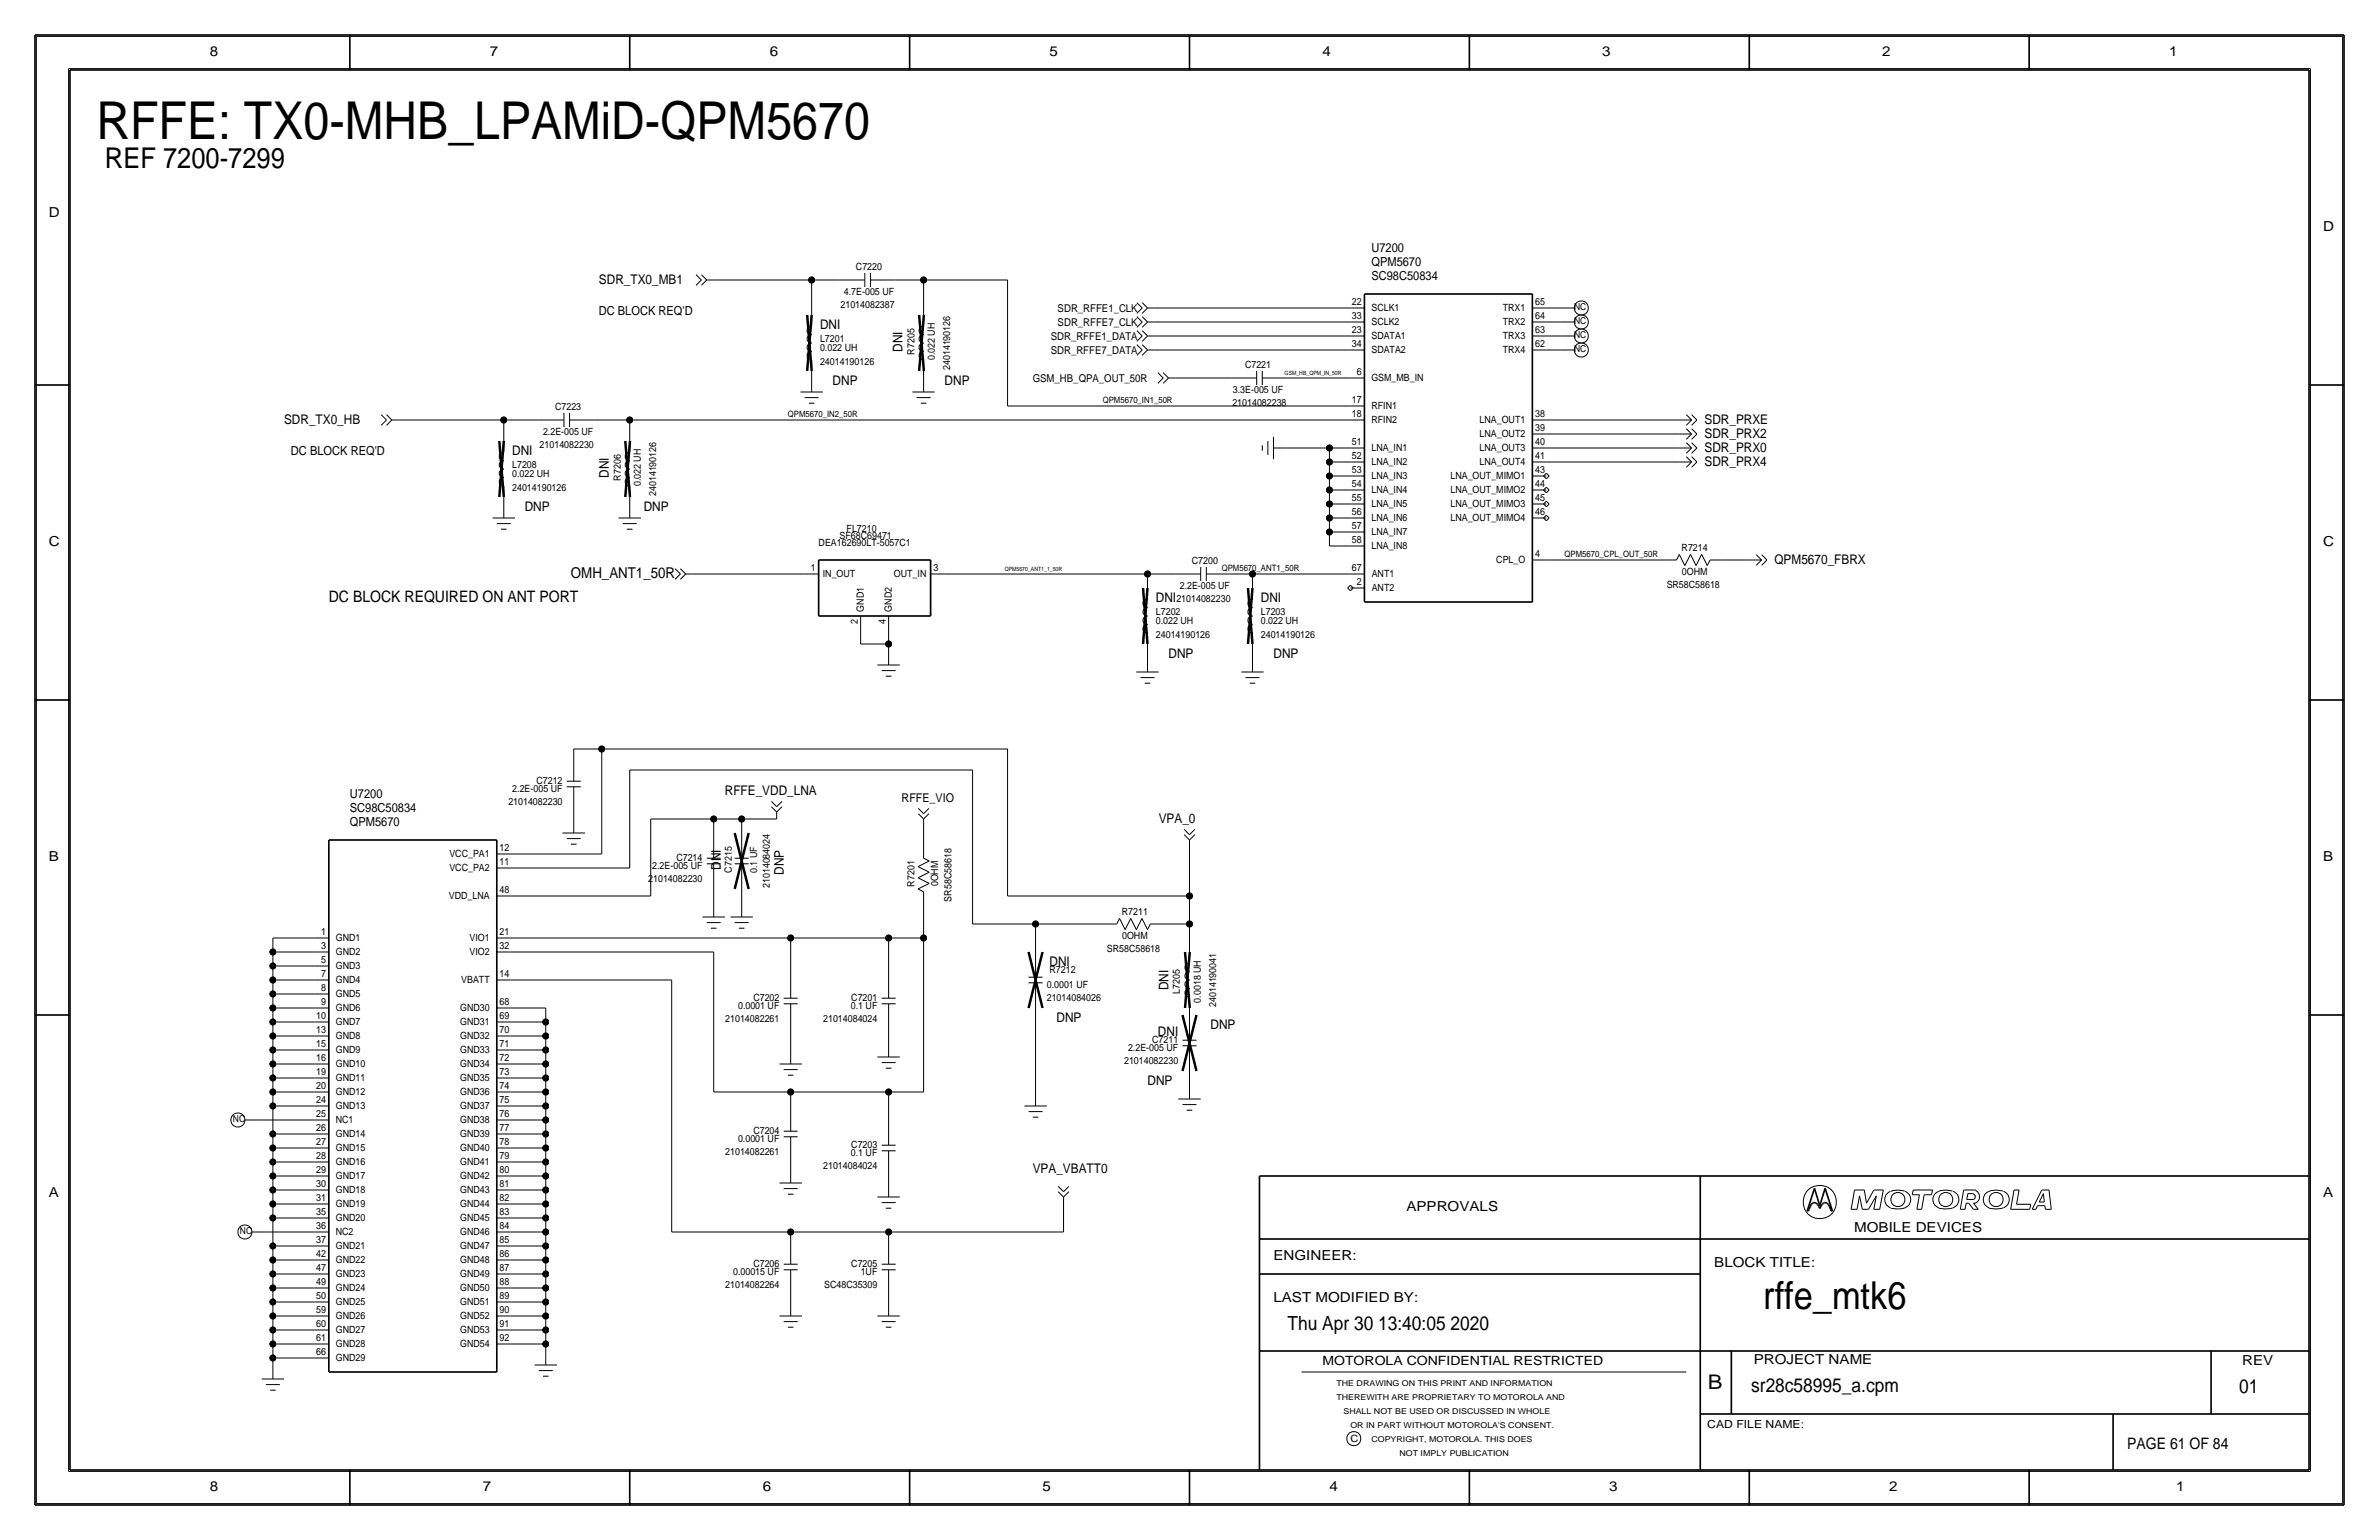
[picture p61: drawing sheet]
<svg xmlns="http://www.w3.org/2000/svg" width="432mm" height="279mm" viewBox="0 0 432 279" stroke-linecap="round" stroke-linejoin="round" font-family="sans-serif">
<defs><g id="words">
<text font-size="9.5" x="17.5" y="25.2">RFFE: TX0-MHB_LPAMiD-QPM5670</text>
<text font-size="7" x="320" y="237.5">rffe_mtk6</text>
<text font-size="5.2" x="19" y="30.5">REF 7200-7299</text>
<text font-size="3.7" x="310" y="252.1">B</text>
<g font-size="3.5">
<text x="233.7" y="241.3">Thu Apr 30 13:40:05 2020</text>
<text x="317.9" y="252.6">sr28c58995_a.cpm</text>
<text x="406.4" y="252.7">01</text>
</g>
<g font-size="2.9">
<text x="59.7" y="109.2">DC BLOCK REQUIRED ON ANT PORT</text>
<text x="386.1" y="262.9">PAGE 61 OF 84</text>
</g>
<text font-size="2.7" x="103.6" y="104.9">OMH_ANT1_50R</text>
<g font-size="2.5">
<text x="38.1" y="10.2">8</text>
<text x="88.9" y="10.2">7</text>
<text x="139.7" y="10.2">6</text>
<text x="190.5" y="10.2">5</text>
<text x="240" y="10.2">4</text>
<text x="290.8" y="10.2">3</text>
<text x="341.6" y="10.2">2</text>
<text x="393.7" y="10.2">1</text>
<text x="8.9" y="39.4">D</text>
<text x="421.6" y="41.9">D</text>
<text x="8.9" y="99.1">C</text>
<text x="421.6" y="99.1">C</text>
<text x="8.9" y="156.2">B</text>
<text x="421.6" y="156.2">B</text>
<text x="8.9" y="217.2">A</text>
<text x="255.3" y="219.7">APPROVALS</text>
<text x="421.6" y="217.2">A</text>
<text x="336.5" y="223.5">MOBILE DEVICES</text>
<text x="231.1" y="228.6">ENGINEER:</text>
<text x="311.1" y="229.9">BLOCK TITLE:</text>
<text x="231.1" y="236.2">LAST MODIFIED BY:</text>
<text x="318.3" y="247.5">PROJECT NAME</text>
<text x="407" y="247.6">REV</text>
<text x="38.1" y="270.5">8</text>
<text x="87.6" y="270.5">7</text>
<text x="138.4" y="270.5">6</text>
<text x="189.2" y="270.5">5</text>
<text x="241.3" y="270.5">4</text>
<text x="292.1" y="270.5">3</text>
<text x="342.9" y="270.5">2</text>
<text x="395" y="270.5">1</text>
</g>
<g font-size="2.4">
<text x="108.7" y="51.6">SDR_TX0_MB1</text>
<text x="148.8" y="59.7">DNI</text>
<text x="163.8" y="63.8" transform="rotate(-90 163.8 63.8)">DNI</text>
<text x="151.1" y="69.8">DNP</text>
<text x="171.4" y="69.8">DNP</text>
<text x="51.6" y="77">SDR_TX0_HB</text>
<text x="309.4" y="77">SDR_PRXE</text>
<text x="93" y="82.6">DNI</text>
<text x="309.4" y="79.5">SDR_PRX2</text>
<text x="309.4" y="82">SDR_PRX0</text>
<text x="110.5" y="86.7" transform="rotate(-90 110.5 86.7)">DNI</text>
<text x="309.4" y="84.6">SDR_PRX4</text>
<text x="95.2" y="92.7">DNP</text>
<text x="116.8" y="92.7">DNP</text>
<text x="322.1" y="102.4">QPM5670_FBRX</text>
<text x="209.8" y="109.2">DNI</text>
<text x="228.9" y="109.2">DNI</text>
<text x="212.1" y="119.4">DNP</text>
<text x="231.1" y="119.4">DNP</text>
<text x="131.6" y="144.3">RFFE_VDD_LNA</text>
<text x="210.3" y="149.4">VPA_0</text>
<text x="130.8" y="157.8" transform="rotate(-90 130.8 157.8)">DNI</text>
<text x="142.2" y="158.8" transform="rotate(-90 142.2 158.8)">DNP</text>
<text x="190.5" y="175.3">DNI</text>
<text x="212.1" y="179.6" transform="rotate(-90 212.1 179.6)">DNI</text>
<text x="191.8" y="185.4">DNP</text>
<text x="210.2" y="188">DNI</text>
<text x="219.7" y="186.7">DNP</text>
<text x="208.3" y="196.8">DNP</text>
<text x="187.5" y="212.9">VPA_VBATT0</text>
</g>
<g font-size="2.3">
<text x="248.9" y="45.7">U7200</text>
<text x="248.9" y="48.3">QPM5670</text>
<text x="248.9" y="50.8">SC98C50834</text>
<text x="108.7" y="57.2">DC BLOCK REQ'D</text>
<text x="52.8" y="82.5">DC BLOCK REQ'D</text>
<text x="63.5" y="144.8">U7200</text>
<text x="63.5" y="147.3">SC98C50834</text>
<text x="63.5" y="149.9">QPM5670</text>
<text x="240" y="247.6">MOTOROLA CONFIDENTIAL RESTRICTED</text>
</g>
<text font-size="2.2" x="163.6" y="145.5">RFFE_VIO</text>
<g font-size="2">
<text x="192" y="59.2">SDR_RFFE7_CLK</text>
<text x="192" y="56.6">SDR_RFFE1_CLK</text>
<text x="190.7" y="64.3">SDR_RFFE7_DATA</text>
<text x="190.7" y="61.7">SDR_RFFE1_DATA</text>
<text x="187.5" y="69.3">GSM_HB_QPA_OUT_50R</text>
<text x="309.9" y="259.1">CAD FILE NAME:</text>
</g>
<g font-size="1.8">
<text x="153.2" y="53.6">4.7E-005 UF</text>
<text x="155.4" y="49">C7220</text>
<text x="152.6" y="55.9">21014082387</text>
<text x="245.4" y="57.9">33</text>
<text x="245.4" y="55.4">22</text>
<text x="248.9" y="56.4">SCLK1</text>
<text x="248.9" y="59">SCLK2</text>
<text x="272.7" y="56.4">TRX1</text>
<text x="272.7" y="59">TRX2</text>
<text x="278.6" y="57.9">64</text>
<text x="278.6" y="55.4">65</text>
<text x="148.8" y="63.8">0.022 UH</text>
<text x="148.8" y="62">L7201</text>
<text x="166" y="64.3" transform="rotate(-90 166 64.3)">R7205</text>
<text x="169.7" y="65.4" transform="rotate(-90 169.7 65.4)">0.022 UH</text>
<text x="245.4" y="63">34</text>
<text x="245.4" y="60.5">23</text>
<text x="248.9" y="64.1">SDATA2</text>
<text x="248.9" y="61.5">SDATA1</text>
<text x="272.7" y="64.1">TRX4</text>
<text x="272.7" y="61.5">TRX3</text>
<text x="278.6" y="63">62</text>
<text x="278.6" y="60.5">63</text>
<text x="148.8" y="66.3">24014190126</text>
<text x="172.5" y="67.2" transform="rotate(-90 172.5 67.2)">24014190126</text>
<text x="223.8" y="71.4">3.3E-005 UF</text>
<text x="226" y="66.8">C7221</text>
<text x="246.2" y="68.1">6</text>
<text x="248.9" y="69.1">GSM_MB_IN</text>
<text x="100.8" y="74.4">C7223</text>
<text x="223.7" y="73.7">21014082238</text>
<text x="245.4" y="75.7">18</text>
<text x="245.4" y="73.1">17</text>
<text x="248.9" y="76.8">RFIN2</text>
<text x="248.9" y="74.2">RFIN1</text>
<text x="268.5" y="76.8">LNA_OUT1</text>
<text x="278.6" y="75.7">38</text>
<text x="97.9" y="81.3">21014082230</text>
<text x="98.6" y="79">2.2E-005 UF</text>
<text x="245.4" y="83.3">52</text>
<text x="245.4" y="80.7">51</text>
<text x="248.9" y="81.8">LNA_IN1</text>
<text x="268.5" y="79.2">LNA_OUT2</text>
<text x="268.5" y="81.8">LNA_OUT3</text>
<text x="278.6" y="83.3">41</text>
<text x="278.6" y="80.7">40</text>
<text x="278.6" y="78.2">39</text>
<text x="93" y="86.6">0.022 UH</text>
<text x="93" y="89.2">24014190126</text>
<text x="93" y="84.9">L7208</text>
<text x="112.7" y="87.2" transform="rotate(-90 112.7 87.2)">R7206</text>
<text x="116.3" y="88.2" transform="rotate(-90 116.3 88.2)">0.022 UH</text>
<text x="245.4" y="88.4">54</text>
<text x="245.4" y="85.8">53</text>
<text x="248.9" y="84.3">LNA_IN2</text>
<text x="248.9" y="89.5">LNA_IN4</text>
<text x="248.9" y="86.9">LNA_IN3</text>
<text x="263.3" y="86.9">LNA_OUT_MIMO1</text>
<text x="263.3" y="89.5">LNA_OUT_MIMO2</text>
<text x="268.5" y="84.3">LNA_OUT4</text>
<text x="278.6" y="88.3">44</text>
<text x="278.6" y="85.8">43</text>
<text x="119.1" y="90" transform="rotate(-90 119.1 90)">24014190126</text>
<text x="245.4" y="93.5">56</text>
<text x="245.4" y="90.9">55</text>
<text x="248.9" y="94.5">LNA_IN6</text>
<text x="248.9" y="92">LNA_IN5</text>
<text x="263.3" y="94.5">LNA_OUT_MIMO4</text>
<text x="263.3" y="92">LNA_OUT_MIMO3</text>
<text x="278.6" y="93.5">46</text>
<text x="278.6" y="90.9">45</text>
<text x="148.6" y="99.1">DEA162690LT-5057C1</text>
<text x="152.4" y="97.8">SF68C69471</text>
<text x="153.7" y="96.5">FL7210</text>
<text x="245.4" y="98.5">58</text>
<text x="245.4" y="96">57</text>
<text x="248.9" y="97.1">LNA_IN7</text>
<text x="248.9" y="99.6">LNA_IN8</text>
<text x="278.6" y="101.1">4</text>
<text x="305.2" y="100">R7214</text>
<text x="147.2" y="103.6">1</text>
<text x="149.4" y="104.7">IN_OUT</text>
<text x="162.2" y="104.7">OUT_IN</text>
<text x="169.4" y="103.6">3</text>
<text x="214.1" y="106.9">2.2E-005 UF</text>
<text x="216.3" y="102.4">C7200</text>
<text x="245.4" y="103.6">67</text>
<text x="246.2" y="106.2">2</text>
<text x="249" y="104.7">ANT1</text>
<text x="249" y="107.2">ANT2</text>
<text x="271.6" y="102.2">CPL_O</text>
<text x="302.5" y="106.7">SR58C58618</text>
<text x="305.3" y="104.2">0OHM</text>
<text x="155.7" y="113.2" transform="rotate(-90 155.7 113.2)">2</text>
<text x="156.8" y="111" transform="rotate(-90 156.8 111)">GND1</text>
<text x="160.8" y="113.2" transform="rotate(-90 160.8 113.2)">4</text>
<text x="161.9" y="111" transform="rotate(-90 161.9 111)">GND2</text>
<text x="209.8" y="113.3">0.022 UH</text>
<text x="209.8" y="111.6">L7202</text>
<text x="213.5" y="109.2">21014082230</text>
<text x="228.9" y="111.6">L7203</text>
<text x="228.9" y="113.3">0.022 UH</text>
<text x="209.8" y="115.8">24014190126</text>
<text x="228.9" y="115.8">24014190126</text>
<text x="93" y="143.8">2.2E-005 UF</text>
<text x="97.4" y="142.2">C7212</text>
<text x="92.3" y="146.1">21014082230</text>
<text x="81.6" y="155.5">VCC_PA1</text>
<text x="90.7" y="154.4">12</text>
<text x="81.6" y="158.1">VCC_PA2</text>
<text x="90.7" y="157">11</text>
<text x="117.7" y="160">21014082230</text>
<text x="118.4" y="157.7">2.2E-005 UF</text>
<text x="122.8" y="156.2">C7214</text>
<text x="132.8" y="158.3" transform="rotate(-90 132.8 158.3)">C7215</text>
<text x="137.4" y="158.4" transform="rotate(-90 137.4 158.4)">0.1 UF</text>
<text x="139.7" y="161.1" transform="rotate(-90 139.7 161.1)">21014084024</text>
<text x="166" y="160.9" transform="rotate(-90 166 160.9)">R7201</text>
<text x="170.3" y="160.8" transform="rotate(-90 170.3 160.8)">0OHM</text>
<text x="81.5" y="163.2">VDD_LNA</text>
<text x="90.7" y="162.1">48</text>
<text x="172.7" y="163.6" transform="rotate(-90 172.7 163.6)">SR58C58618</text>
<text x="203.6" y="166">R7211</text>
<text x="58.3" y="172.2">3</text>
<text x="58.3" y="169.6">1</text>
<text x="61" y="170.8">GND1</text>
<text x="61" y="173.3">GND2</text>
<text x="85.2" y="170.8">VIO1</text>
<text x="85.2" y="173.3">VIO2</text>
<text x="90.7" y="172.2">32</text>
<text x="90.7" y="169.7">21</text>
<text x="200.9" y="172.7">SR58C58618</text>
<text x="203.7" y="170.3">0OHM</text>
<text x="58.3" y="179.8">8</text>
<text x="58.3" y="177.3">7</text>
<text x="58.3" y="174.7">5</text>
<text x="61" y="175.9">GND3</text>
<text x="61" y="178.4">GND4</text>
<text x="83.7" y="178.4">VBATT</text>
<text x="90.7" y="177.3">14</text>
<text x="190" y="179.3">0.0001 UF</text>
<text x="190.5" y="176.5">R7212</text>
<text x="57.4" y="184.9">10</text>
<text x="58.3" y="182.3">9</text>
<text x="61" y="183.5">GND6</text>
<text x="61" y="180.9">GND5</text>
<text x="83.5" y="186">GND31</text>
<text x="83.5" y="183.4">GND30</text>
<text x="90.7" y="184.8">69</text>
<text x="90.7" y="182.3">68</text>
<text x="131.6" y="185.4">21014082261</text>
<text x="134" y="183.1">0.0001 UF</text>
<text x="136.7" y="181.6">C7202</text>
<text x="149.4" y="185.4">21014084024</text>
<text x="154.4" y="183.1">0.1 UF</text>
<text x="154.5" y="181.6">C7201</text>
<text x="190" y="181.6">21014084026</text>
<text x="214.2" y="180.3" transform="rotate(-90 214.2 180.3)">L7205</text>
<text x="217.9" y="181.9" transform="rotate(-90 217.9 181.9)">0.0018 UH</text>
<text x="220.7" y="182.7" transform="rotate(-90 220.7 182.7)">24014190041</text>
<text x="57.4" y="190">15</text>
<text x="57.4" y="187.4">13</text>
<text x="61" y="188.6">GND8</text>
<text x="61" y="191.1">GND9</text>
<text x="61" y="186">GND7</text>
<text x="83.5" y="188.5">GND32</text>
<text x="83.5" y="191.1">GND33</text>
<text x="90.7" y="189.9">71</text>
<text x="90.7" y="187.4">70</text>
<text x="204.7" y="190.8">2.2E-005 UF</text>
<text x="209.1" y="189.2">C7211</text>
<text x="57.4" y="197.6">20</text>
<text x="57.4" y="195.1">19</text>
<text x="57.4" y="192.5">16</text>
<text x="61" y="193.6">GND10</text>
<text x="61" y="196.2">GND11</text>
<text x="83.5" y="193.6">GND34</text>
<text x="83.5" y="196.2">GND35</text>
<text x="90.7" y="197.6">74</text>
<text x="90.7" y="195.1">73</text>
<text x="90.7" y="192.5">72</text>
<text x="204" y="193">21014082230</text>
<text x="57.4" y="202.7">25</text>
<text x="57.4" y="200.1">24</text>
<text x="61" y="203.8">NC1</text>
<text x="61" y="201.3">GND13</text>
<text x="61" y="198.7">GND12</text>
<text x="83.5" y="201.3">GND37</text>
<text x="83.5" y="198.7">GND36</text>
<text x="83.5" y="203.8">GND38</text>
<text x="90.7" y="202.7">76</text>
<text x="90.7" y="200.1">75</text>
<text x="57.4" y="207.8">27</text>
<text x="57.4" y="205.2">26</text>
<text x="61" y="206.3">GND14</text>
<text x="61" y="208.9">GND15</text>
<text x="83.5" y="208.9">GND40</text>
<text x="83.5" y="206.3">GND39</text>
<text x="90.7" y="207.8">78</text>
<text x="90.7" y="205.2">77</text>
<text x="131.6" y="209.5">21014082261</text>
<text x="134" y="207.3">0.0001 UF</text>
<text x="136.7" y="205.7">C7204</text>
<text x="154.4" y="209.8">0.1 UF</text>
<text x="154.5" y="208.3">C7203</text>
<text x="57.4" y="215.4">30</text>
<text x="57.4" y="212.8">29</text>
<text x="57.4" y="210.3">28</text>
<text x="61" y="214">GND17</text>
<text x="61" y="211.4">GND16</text>
<text x="83.5" y="214">GND42</text>
<text x="83.5" y="211.4">GND41</text>
<text x="90.7" y="215.4">81</text>
<text x="90.7" y="212.8">80</text>
<text x="90.7" y="210.3">79</text>
<text x="149.4" y="212.1">21014084024</text>
<text x="57.4" y="220.5">35</text>
<text x="57.4" y="217.9">31</text>
<text x="61" y="221.6">GND20</text>
<text x="61" y="219.1">GND19</text>
<text x="61" y="216.5">GND18</text>
<text x="83.5" y="219">GND44</text>
<text x="83.5" y="216.5">GND43</text>
<text x="83.5" y="221.6">GND45</text>
<text x="90.7" y="220.5">83</text>
<text x="90.7" y="217.9">82</text>
<text x="57.4" y="223">36</text>
<text x="57.4" y="225.5">37</text>
<text x="61" y="226.7">GND21</text>
<text x="61" y="224.1">NC2</text>
<text x="83.5" y="224.1">GND46</text>
<text x="83.5" y="226.7">GND47</text>
<text x="90.7" y="225.6">85</text>
<text x="90.7" y="223">84</text>
<text x="57.4" y="233.2">49</text>
<text x="57.4" y="230.6">47</text>
<text x="57.4" y="228.1">42</text>
<text x="61" y="229.2">GND22</text>
<text x="61" y="231.8">GND23</text>
<text x="83.5" y="231.7">GND49</text>
<text x="83.5" y="229.2">GND48</text>
<text x="90.7" y="233.2">88</text>
<text x="90.7" y="230.6">87</text>
<text x="90.7" y="228.1">86</text>
<text x="131.6" y="233.7">21014082264</text>
<text x="133.1" y="231.4">0.00015 UF</text>
<text x="136.7" y="229.9">C7206</text>
<text x="149.6" y="233.7">SC48C35309</text>
<text x="154.5" y="229.9">C7205</text>
<text x="156.2" y="231.4">1UF</text>
<text x="57.4" y="238.2">59</text>
<text x="57.4" y="235.7">50</text>
<text x="61" y="239.4">GND26</text>
<text x="61" y="236.8">GND25</text>
<text x="61" y="234.3">GND24</text>
<text x="83.5" y="239.4">GND52</text>
<text x="83.5" y="234.3">GND50</text>
<text x="83.5" y="236.8">GND51</text>
<text x="90.7" y="238.3">90</text>
<text x="90.7" y="235.7">89</text>
<text x="57.4" y="245.9">66</text>
<text x="57.4" y="243.3">61</text>
<text x="57.4" y="240.8">60</text>
<text x="61" y="244.5">GND28</text>
<text x="61" y="241.9">GND27</text>
<text x="83.5" y="244.4">GND54</text>
<text x="83.5" y="241.9">GND53</text>
<text x="90.7" y="243.3">92</text>
<text x="90.7" y="240.8">91</text>
<text x="61" y="247">GND29</text>
<text x="245.1" y="261.6">C</text>
</g>
<g font-size="1.7">
<text x="285.7" y="58.8">NC</text>
<text x="285.7" y="56.3">NC</text>
<text x="285.7" y="61.4">NC</text>
<text x="285.7" y="63.9">NC</text>
<text x="42.3" y="203.6">NC</text>
<text x="43.5" y="223.9">NC</text>
</g>
<g font-size="1.6">
<text x="143" y="75.7">QPM5670_IN2_50R</text>
<text x="200.2" y="73.2">QPM5670_IN1_50R</text>
<text x="284" y="101.1">QPM5670_CPL_OUT_50R</text>
<text x="221.7" y="103.6">QPM5670_ANT1_50R</text>
</g>
<g font-size="1.5">
<text x="242.6" y="251.5">THE DRAWING ON THIS PRINT AND INFORMATION</text>
<text x="242.6" y="254">THEREWITH ARE PROPRIETARY TO MOTOROLA AND</text>
<text x="243.8" y="256.5">SHALL NOT BE USED OR DISCUSSED IN WHOLE</text>
<text x="245.1" y="259.1">OR IN PART WITHOUT MOTOROLA'S CONSENT.</text>
<text x="248.9" y="261.6">COPYRIGHT, MOTOROLA. THIS DOES</text>
<text x="254" y="264.2">NOT IMPLY PUBLICATION</text>
</g>
<g font-size="1.1">
<text x="233.2" y="68.1">GSM_HB_QPM_IN_50R</text>
<text x="182.4" y="103.6">QPM5670_ANT1_1_50R</text>
</g>
</g></defs>
<g fill="none" stroke="#000" stroke-width=".18">
<path d="M6.6 6.6h418.6zM6.6 6.6v266.2zM12.4 12.4v254.6zM12.4 12.4h407zM419.4 12.4v254.6zM425.2 6.6v266.2zM126.3 49.8l1 1zM127.3 50.8l-1 1zM127.3 49.8l1 1zM128.3 50.8l-1 1zM128.3 50.8h1.2zM129.5 50.8h17.8z"/>
<path d="M147.3 50.8h5.1zM147.3 50.8v6.4zM147.3 57.2v2zM147.3 59.2a.74 .74 0 0 0-.8 .8 .74 .74 0 0 0 .8 .7M152.4 50.8h4.6zM157 49.5v2.6zM158 50.8h4.6zM158 49.5v2.6zM162.6 50.8h5zM167.6 50.8h15.3zM167.6 50.8v6.4zM167.6 57.2v2z"/>
<path d="M167.6 59.2a.74 .74 0 0 0-.8 .8 .74 .74 0 0 0 .8 .7M182.9 50.8v22.9zM206.3 54.9l1 1zM206.3 57.5l1 .9zM206.3 60l1 1zM207.3 55.9l-1 .9zM207.3 54.9l1 1zM207.3 58.4l-1 1zM207.3 57.5l1 .9zM207.3 60l1 1zM208.3 55.9l-1 .9zM208.3 55.9h1.3z"/>
<path d="M208.3 58.4l-1 1zM208.3 58.4h1.3zM209.5 58.4h35.6zM209.5 55.9h35.6zM245.1 55.9h2.5zM245.1 58.4h2.5zM278.1 55.9h2.6zM278.1 58.4h2.6zM280.7 58.4h2.5zM280.7 55.9h2.5zM283.2 58.4h2.5zM283.2 55.9h2.5z"/>
<path d="M69.2 75.2l1 1zM70.2 76.2l-1 1zM70.2 75.2l.9 1zM71.1 76.2l-.9 1zM71.1 76.2h1.3zM72.4 76.2h19zM91.4 76.2v3.8zM91.4 76.2h6.4zM97.8 76.2h4.6zM102.4 74.9v2.6zM103.4 76.2h4.6zM103.4 74.9v2.6z"/>
<path d="M107.9 76.2h6.4zM114.3 76.2h130.8zM114.3 76.2v3.8zM145.3 71.1h4.1zM146.1 72.1h2.5zM146.8 73.2h1zM147.3 67.3v1.3zM147.3 68.6v2.5zM147.3 65.3v2zM147.3 62.3a.74 .74 0 0 0-.8 .7 .74 .74 0 0 0 .8 .8M147.3 63.8a.74 .74 0 0 0-.8 .7 .74 .74 0 0 0 .8 .8M147.3 60.8a.74 .74 0 0 0-.8 .7 .74 .74 0 0 0 .8 .7"/>
<path d="M165.6 71.1h4.1zM166.4 72.1h2.5zM167.1 73.2h1zM167.6 67.3v1.3zM167.6 68.6v2.5zM167.6 65.3v2zM167.6 60.8a.74 .74 0 0 0-.8 .7 .74 .74 0 0 0 .8 .7M167.6 63.8a.74 .74 0 0 0-.8 .7 .74 .74 0 0 0 .8 .8M167.6 62.3a.74 .74 0 0 0-.8 .7 .74 .74 0 0 0 .8 .8M182.9 73.7h62.2zM206.3 62.5l1 1zM207.3 61l-1 .9z"/>
<path d="M207.3 63.5l-1 1zM207.3 62.5l1 1zM208.3 61l-1 .9zM208.3 61h1.3zM208.3 63.5l-1 1zM208.3 63.5h1.3zM209.5 63.5h35.6zM209.5 61h35.6zM210.2 67.6l.9 1zM211.1 68.6l-.9 .9zM211.1 67.6l1 1zM212.1 68.6l-1 .9z"/>
<path d="M212.1 68.6h1.3zM213.4 68.6h10.1zM223.5 68.6h4.6zM228.1 67.3v2.5zM229.1 67.3v2.5zM229.1 68.6h4.6zM231.1 79.2v4.1zM233.7 68.6h11.4zM245.1 61h2.5zM245.1 63.5h2.5zM245.1 68.6h2.5zM245.1 73.7h2.5z"/>
<path d="M245.1 76.2h2.5zM278.1 61h2.6zM278.1 63.5h2.6zM278.1 76.2h2.6zM278.1 78.7h2.6zM280.7 63.5h2.5zM280.7 61h2.5zM280.7 76.2h24.1zM280.7 78.7h24.1zM283.2 61h2.5zM283.2 63.5h2.5zM304.8 76.2h2.2z"/>
<path d="M304.8 78.7h2.2zM306.1 77.2l.9-1zM306.1 79.7l.9-1zM306.1 75.2l.9 1zM306.1 77.8l.9 .9zM307 77.2l1-1zM307 79.7l1-1zM307 75.2l1 1zM307 77.8l1 .9zM89.4 94h4.1zM90.2 95h2.5zM90.9 96h1z"/>
<path d="M91.4 90.2v1.2zM91.4 91.4v2.6zM91.4 88.1v2.1zM91.4 80v2zM91.4 82.1a.74 .74 0 0 0-.8 .7 .74 .74 0 0 0 .8 .8M91.4 85.1a.74 .74 0 0 0-.8 .8 .74 .74 0 0 0 .8 .7M91.4 86.7a.74 .74 0 0 0-.8 .7 .74 .74 0 0 0 .8 .7M91.4 83.6a.74 .74 0 0 0-.8 .8 .74 .74 0 0 0 .8 .7M112.3 94h4zM113 95h2.6zM113.8 96h1zM114.3 90.2v1.2z"/>
<path d="M114.3 91.4v2.6zM114.3 88.1v2.1zM114.3 80v2zM114.3 83.6a.74 .74 0 0 0-.8 .8 .74 .74 0 0 0 .8 .7M114.3 86.7a.74 .74 0 0 0-.8 .7 .74 .74 0 0 0 .8 .7M114.3 85.1a.74 .74 0 0 0-.8 .8 .74 .74 0 0 0 .8 .7M114.3 82.1a.74 .74 0 0 0-.8 .7 .74 .74 0 0 0 .8 .8M229.1 80.8v1zM230.1 80v2.5zM231.1 81.3h2.6zM233.7 81.3h7.6zM241.3 99.1h3.8z"/>
<path d="M241.3 96.5h3.8zM241.3 91.4h3.8zM241.3 88.9h3.8zM241.3 83.8h3.8zM241.3 96.5v2.6zM241.3 94v2.5zM241.3 94h3.8zM241.3 91.4v2.6zM241.3 88.9v2.5zM241.3 86.4v2.5zM241.3 86.4h3.8zM241.3 83.8v2.6z"/>
<path d="M241.3 81.3v2.5zM241.3 81.3h3.8zM245.1 81.3h2.5zM245.1 83.8h2.5zM245.1 86.4h2.5zM245.1 88.9h2.5zM245.1 91.4h2.5zM245.1 94h2.5zM245.1 96.5h2.5zM245.1 99.1h2.5zM278.1 81.3h2.6zM278.1 83.8h2.6z"/>
<path d="M278.1 86.4h2.6zM278.1 88.9h2.6zM278.1 91.4h2.6zM278.1 94h2.6zM280.2 86.4l.5-.5zM280.2 88.9l.5-.5zM280.2 91.4l.5-.5zM280.2 94l.5-.5zM280.2 86.4l.5 .5zM280.2 88.9l.5 .5zM280.2 91.4l.5 .5zM280.2 94l.5 .5z"/>
<path d="M280.7 81.3h24.1zM280.7 83.8h24.1zM280.7 85.9l.5 .5zM280.7 88.4l.5 .5zM280.7 90.9l.5 .5zM280.7 93.5l.5 .5zM281.2 86.4l-.5 .5zM281.2 88.9l-.5 .5zM281.2 91.4l-.5 .5zM281.2 94l-.5 .5zM304.8 83.8h2.2zM304.8 81.3h2.2z"/>
<path d="M306.1 84.8l.9-1zM306.1 82.2l.9-.9zM306.1 82.9l.9 .9zM306.1 80.3l.9 1zM307 84.8l1-1zM307 82.2l1-.9zM307 82.9l1 .9zM307 80.3l1 1zM122.5 103.2l1 .9zM123.5 104.1l-1 1zM123.5 103.2l1 .9zM124.5 104.1l-1 1z"/>
<path d="M124.5 104.1h1.2zM125.7 104.1h20.3zM146 104.1h2.6zM156.2 116.8h5.1zM156.2 114.3v2.5zM156.2 111.8v2.5zM161.3 116.8v1.3zM161.3 114.3v2.5zM161.3 118.1v2.6zM161.3 111.8v2.5zM168.9 104.1h2.5zM171.4 104.1h36.9z"/>
<path d="M208.3 104.1h5.1zM208.3 116.8v2.6zM208.3 104.1v2.6zM208.3 119.4v2.5zM208.3 114.8v2zM208.3 106.7v2zM208.3 108.8a.74 .74 0 0 0-.9 .7 .74 .74 0 0 0 .9 .7M208.3 111.8a.74 .74 0 0 0-.9 .7 .74 .74 0 0 0 .9 .8M208.3 113.3a.74 .74 0 0 0-.9 .8 .74 .74 0 0 0 .9 .7M208.3 110.3a.74 .74 0 0 0-.9 .7 .74 .74 0 0 0 .9 .8M213.4 104.1h4.5zM217.9 102.9v2.5z"/>
<path d="M218.9 104.1h4.6zM218.9 102.9v2.5zM223.5 104.1h3.8zM227.3 116.8v2.6zM227.3 104.1h17.8zM227.3 104.1v2.6zM227.3 119.4v2.5zM227.3 114.8v2zM227.3 106.7v2zM227.3 108.8a.74 .74 0 0 0-.8 .7 .74 .74 0 0 0 .8 .7M227.3 111.8a.74 .74 0 0 0-.8 .7 .74 .74 0 0 0 .8 .8M227.3 113.3a.74 .74 0 0 0-.8 .8 .74 .74 0 0 0 .8 .7"/>
<path d="M227.3 110.3a.74 .74 0 0 0-.8 .7 .74 .74 0 0 0 .8 .8M244.6 106.7l.5-.5zM244.6 106.7l.5 .5zM245.1 106.2l.5 .5zM245.1 104.1h2.5zM245.1 106.7h2.5zM245.6 106.7l-.5 .5zM278.1 101.6h2.6zM280.7 101.6h21.6zM302.3 101.6h2zM304.8 100.6l-.5 1zM304.8 100.6l1 2z"/>
<path d="M306.8 100.6l-1 2zM306.8 100.6l1 2zM308.9 100.6l-1.1 2zM308.9 100.6l1 2zM310.4 101.6l-.5 1zM310.4 101.6h2zM312.4 101.6h5.1zM317.5 101.6h2.2zM318.8 102.6l.9-1zM318.8 100.6l.9 1zM319.7 102.6l1-1zM319.7 100.6l1 1z"/>
<path d="M104.1 135.9h5.1zM104.1 135.9v1.3zM104.1 137.2v4.5zM109.2 135.9v19zM109.2 135.9h73.7zM114.3 139.7v17.8zM114.3 139.7h62.2zM159.3 120.7h4zM160 121.7h2.6zM160.8 122.7h1zM176.5 139.7v27.9zM182.9 135.9v26.7z"/>
<path d="M206.2 121.9h4.1zM207 122.9h2.5zM207.8 124h1zM225.3 121.9h4.1zM226.1 122.9h2.5zM226.8 124h1zM90.2 154.9h2.5zM90.2 157.5h2.5zM92.7 154.9h16.5zM92.7 157.5h21.6zM102.1 151.1h4.1zM102.9 142.7h2.5z"/>
<path d="M102.9 152.1h2.5zM102.9 141.7h2.5zM103.6 153.2h1zM104.1 147.3v1.3zM104.1 142.7v4.6zM104.1 148.6v2.5zM118.1 148.6v14zM118.1 148.6h11.4zM128.3 156.7h2.5zM128.3 155.7h2.5zM129.5 148.6h5.1zM129.5 148.6v2.5z"/>
<path d="M129.5 156.7v4.6zM129.5 151.1v4.6zM133.3 156.7h2.6zM133.4 155.7h2.5zM134.6 148.6v2.5zM134.6 156.7v4.6zM134.6 151.1v4.6zM134.6 148.6h6.4zM140 145.4l1 1zM140 146.4l1 .9zM141 147.3v1.3zM141.9 145.4l-.9 1z"/>
<path d="M141.9 146.4l-.9 .9zM166.6 157.2l2.1 1zM166.6 159.3l2.1 1zM166.6 159.3l2.1-1.1zM166.6 157.2l2.1-1zM166.7 146.7l.9 .9zM166.7 147.6l.9 1zM167.6 155.7l1.1 .5zM167.6 149.9v3.8zM167.6 147.6l1-.9zM167.6 148.6l1-1zM167.6 148.6v1.3z"/>
<path d="M167.6 153.7v2zM214.9 150.5l1 .9zM214.9 151.4l1 1zM215.9 153.7v8.9zM215.9 152.4v1.3zM216.9 150.5l-1 .9zM216.9 151.4l-1 1zM49.5 170.2h7.6zM49.5 170.2v2.5zM49.5 172.7v2.6zM49.5 175.3v2.5zM49.5 177.8v2.5z"/>
<path d="M49.5 172.7h7.6zM49.5 175.3h7.6zM49.5 177.8h7.6zM57.1 177.8h2.6zM57.1 175.3h2.6zM57.1 172.7h2.6zM57.1 170.2h2.6zM90.2 162.6h2.5zM90.2 170.2h2.5zM90.2 172.7h2.5zM90.2 177.8h2.5zM92.7 162.6h25.4z"/>
<path d="M92.7 172.7h36.8zM92.7 170.2h50.8zM92.7 177.8h29.2zM121.9 177.8v45.7zM127.5 166.4h4.1zM128.3 167.4h2.5zM129 168.4h1zM129.5 161.3v2.5zM129.5 172.7v25.4zM129.5 163.8v2.6zM132.6 166.4h4.1zM133.4 167.4h2.5z"/>
<path d="M134.1 168.4h1zM134.6 161.3v2.5zM134.6 163.8v2.6zM143.5 170.2v6.3zM143.5 176.5v4.6zM143.5 170.2h17.8zM161.3 170.2h6.3zM161.3 170.2v6.3zM161.3 176.5v4.6zM166.6 161.3l2.1-1zM166.6 161.3l1 .5zM167.6 170.2v27.9z"/>
<path d="M167.6 163.8v6.4zM167.6 161.8v2zM176.5 167.6h11.5zM182.9 162.6h33zM186.7 178.3h2.5zM186.7 177.3h2.5zM188 167.6v5.1zM188 178.3v4.6zM188 172.7v4.6zM188 167.6h12.7zM200.7 167.6h2zM203.2 166.6l-.5 1z"/>
<path d="M203.2 166.6l1 2.1zM205.2 166.6l-1 2.1zM205.2 166.6l1 2.1zM207.3 166.6l-1.1 2.1zM207.3 166.6l1 2.1zM208.8 167.6l-.5 1.1zM208.8 167.6h2zM210.8 167.6h5.1zM215.9 162.6v5zM215.9 167.6v5.1zM215.9 172.7v2.1zM215.9 177.9a.74 .74 0 0 0-.8 .7 .74 .74 0 0 0 .8 .7"/>
<path d="M215.9 174.8a.74 .74 0 0 0-.8 .7 .74 .74 0 0 0 .8 .8M215.9 176.3a.74 .74 0 0 0-.8 .8 .74 .74 0 0 0 .8 .7M215.9 179.4a.74 .74 0 0 0-.8 .7 .74 .74 0 0 0 .8 .7M49.5 180.3v2.6zM49.5 182.9v2.5zM49.5 185.4v2.6zM49.5 188v2.5zM49.5 190.5h7.6zM49.5 190.5v2.5zM49.5 193v2.6zM49.5 195.6v2.5zM49.5 198.1v2.6z"/>
<path d="M49.5 180.3h7.6zM49.5 182.9h7.6zM49.5 185.4h7.6zM49.5 188h7.6zM49.5 193h7.6zM49.5 195.6h7.6zM49.5 198.1h7.6zM57.1 198.1h2.6zM57.1 195.6h2.6zM57.1 193h2.6zM57.1 190.5h2.6zM57.1 188h2.6z"/>
<path d="M57.1 185.4h2.6zM57.1 182.9h2.6zM57.1 180.3h2.6zM90.2 198.1h2.5zM90.2 195.6h2.5zM90.2 193h2.5zM90.2 190.5h2.5zM90.2 188h2.5zM90.2 185.4h2.5zM90.2 182.9h2.5zM92.7 195.6h6.4zM92.7 185.4h6.4z"/>
<path d="M92.7 182.9h6.4zM92.7 188h6.4zM92.7 190.5h6.4zM92.7 193h6.4zM92.7 198.1h6.4zM99.1 182.9v2.5zM99.1 185.4v2.6zM99.1 188v2.5zM99.1 190.5v2.5zM99.1 193v2.6zM99.1 195.6v2.5zM99.1 198.1v2.6z"/>
<path d="M129.5 198.1h14zM141.5 193h4zM142.2 182.1h2.6zM142.2 194.1h2.6zM142.2 181.1h2.6zM143 195.1h1zM143.5 186.7v3.8zM143.5 198.1h17.8zM143.5 198.1v2.6zM143.5 182.1v4.6zM143.5 190.5v2.5zM159.3 191.8h4z"/>
<path d="M160 182.1h2.6zM160 192.8h2.6zM160 181.1h2.6zM160.8 193.8h1zM161.3 186.7v2.5zM161.3 198.1h6.3zM161.3 198.1v5.1zM161.3 182.1v4.6zM161.3 189.2v2.6zM188 182.9v15.2zM188 198.1v2.6zM213.9 199.4h4z"/>
<path d="M214.6 189.7h2.6zM214.6 188.7h2.6zM215.9 194.3v2.5zM215.9 182.9v1.2zM215.9 180.8v2.1zM215.9 189.7v4.6zM215.9 184.1v4.6zM215.9 196.8v2.6zM44.4 203.2h2.6zM47 203.2h10.1zM49.5 200.7v5zM49.5 205.7h7.6z"/>
<path d="M49.5 205.7v2.6zM49.5 208.3v2.5zM49.5 210.8v2.6zM49.5 213.4v2.5zM49.5 215.9v2.5zM49.5 218.4v2.6zM49.5 200.7h7.6zM49.5 208.3h7.6zM49.5 210.8h7.6zM49.5 213.4h7.6zM49.5 215.9h7.6zM49.5 218.4h7.6z"/>
<path d="M57.1 218.4h2.6zM57.1 215.9h2.6zM57.1 213.4h2.6zM57.1 210.8h2.6zM57.1 208.3h2.6zM57.1 205.7h2.6zM57.1 203.2h2.6zM57.1 200.7h2.6zM90.2 218.4h2.5zM90.2 215.9h2.5zM90.2 213.4h2.5zM90.2 210.8h2.5z"/>
<path d="M90.2 208.3h2.5zM90.2 205.7h2.5zM90.2 203.2h2.5zM90.2 200.7h2.5zM92.7 210.8h6.4zM92.7 200.7h6.4zM92.7 203.2h6.4zM92.7 205.7h6.4zM92.7 208.3h6.4zM92.7 213.4h6.4zM92.7 215.9h6.4zM92.7 218.4h6.4z"/>
<path d="M99.1 200.7v2.5zM99.1 203.2v2.5zM99.1 205.7v2.6zM99.1 208.3v2.5zM99.1 210.8v2.6zM99.1 213.4v2.5zM99.1 215.9v2.5zM99.1 218.4v2.6zM141.5 214.6h4zM142.2 206.2h2.6zM142.2 215.6h2.6zM142.2 205.2h2.6z"/>
<path d="M143 216.7h1zM143.5 210.8v1.3zM143.5 206.2v4.6zM143.5 200.7v4.5zM143.5 212.1v2.5zM159.3 217.2h4zM160 208.8h2.6zM160 218.2h2.6zM160 207.8h2.6zM160.8 219.2h1zM161.3 213.4v1.2zM161.3 208.8v4.6z"/>
<path d="M161.3 203.2v4.6zM161.3 214.6v2.6zM185.9 200.7h4.1zM186.7 201.7h2.5zM187.5 202.7h1zM192.1 215.2l.9 1zM192.1 216.2l.9 1zM193 218.4v5.1zM193 217.2v1.2zM194 215.2l-1 1zM194 216.2l-1 1zM214.6 200.4h2.6z"/>
<path d="M215.4 201.4h1zM336 219.4h1.1zM336.6 215.9h1.8zM336.6 215.9l-.6 3.5zM337.5 217l-.4 2.4zM337.5 217l.5 2.4zM338 219.4h1.1zM338.4 215.9l.4 2.4zM340.1 219.4h1.1zM340.1 215.9h1.7zM340.1 215.9l-1.3 2.4zM340.6 217l-1.5 2.4z"/>
<path d="M340.6 217l-.5 2.4zM341.8 215.9l-.6 3.5zM343.1 216.2a1.6 1.6 0 0 0-1 1.5 1.6 1.6 0 0 0 1.1 1.5M345.7 216.1h-.2a4 4 0 0 0-2.3 .1M345.7 216.2a1.59 1.59 0 0 1 1.1 1.5 1.59 1.59 0 0 1-1.1 1.5 5.1 5.1 0 0 1-2.5 0M347.1 216.8h1.3zM347.3 215.9l-.2 .9zM347.3 215.9h3.5zM347.9 219.4h.9zM348.4 216.8l-.5 2.6zM349.2 216.8l-.4 2.6zM349.2 216.8h1.4z"/>
<path d="M350.8 215.9l-.2 .9zM354.4 216.1a3.1 3.1 0 0 0-3.3 .7 1.62 1.62 0 0 0 .8 2.4M354.4 219.2a5.1 5.1 0 0 1-2.5 0M354.5 216.2a1.59 1.59 0 0 1 1 1.5 1.59 1.59 0 0 1-1 1.5M355.8 219.4h.9zM356.4 215.9l-.6 3.5zM356.4 215.9h2.2zM356.9 218.3l-.2 1.1zM356.9 218.3h.4zM357 217.6h1.2zM357.2 216.6l-.2 1zM357.2 216.6h1z"/>
<path d="M357.3 218.3l.9 1.1zM358.1 216.7a.5 .5 0 0 1 .4 .4 .5 .5 0 0 1-.4 .5M358.2 219.4h.9zM358.2 218.3l.9 1.1zM358.2 218.3h.4zM358.5 216a1.24 1.24 0 0 1 .8 1.1 1.24 1.24 0 0 1-.8 1.2M363.5 216.1a3.1 3.1 0 0 0-3.3 .7 1.62 1.62 0 0 0 .8 2.4M363.6 219.2a5.1 5.1 0 0 1-2.6 0M363.6 216.2a1.59 1.59 0 0 1 1.1 1.5 1.59 1.59 0 0 1-1.1 1.5M364.9 219.4h3.5zM365.6 215.9l-.7 3.5zM365.6 215.9h.9z"/>
<path d="M366 218.5h2.6zM366.5 215.9l-.5 2.6zM368.6 218.5l-.2 .9zM368.9 219.4h.6zM369.8 218.7h1.3zM369.8 218.7l-.3 .7zM370.1 218.1h.9zM370.6 215.9l-1.7 3.5zM370.6 215.9h1.3zM370.9 216.6l-.8 1.5zM370.9 216.6l.1 1.5zM371.1 218.7l.1 .7z"/>
<path d="M371.2 219.4h1.1zM371.9 215.9l.4 3.5zM45.7 223.5h2.6zM48.3 223.5h8.9zM49.5 221v5.1zM49.5 226.1h7.6zM49.5 226.1v2.5zM49.5 228.6v2.5zM49.5 231.1v2.6zM49.5 233.7v2.5zM49.5 236.2v2.6zM49.5 238.8v2.5z"/>
<path d="M49.5 221h7.6zM49.5 228.6h7.6zM49.5 231.1h7.6zM49.5 233.7h7.6zM49.5 236.2h7.6zM49.5 238.8h7.6zM57.1 238.8h2.6zM57.1 236.2h2.6zM57.1 233.7h2.6zM57.1 231.1h2.6zM57.1 228.6h2.6zM57.1 226.1h2.6z"/>
<path d="M57.1 223.5h2.6zM57.1 221h2.6zM90.2 238.8h2.5zM90.2 236.2h2.5zM90.2 233.7h2.5zM90.2 231.1h2.5zM90.2 228.6h2.5zM90.2 226.1h2.5zM90.2 223.5h2.5zM90.2 221h2.5zM92.7 226.1h6.4zM92.7 221h6.4z"/>
<path d="M92.7 223.5h6.4zM92.7 228.6h6.4zM92.7 231.1h6.4zM92.7 233.7h6.4zM92.7 236.2h6.4zM92.7 238.8h6.4zM99.1 221v2.5zM99.1 223.5v2.6zM99.1 226.1v2.5zM99.1 228.6v2.5zM99.1 231.1v2.6zM99.1 233.7v2.5z"/>
<path d="M99.1 236.2v2.6zM99.1 238.8v2.5zM121.9 223.5h21.6zM141.5 238.8h4zM142.2 230.4h2.6zM142.2 239.8h2.6zM142.2 229.4h2.6zM143.5 234.9v1.3zM143.5 223.5h17.8zM143.5 223.5v1.3zM143.5 230.4v4.5zM143.5 224.8v4.6z"/>
<path d="M143.5 236.2v2.6zM159.3 238.8h4zM160 230.4h2.6zM160 239.8h2.6zM160 229.4h2.6zM161.3 223.5h31.7zM161.3 234.9v1.3zM161.3 223.5v1.3zM161.3 230.4v4.5zM161.3 224.8v4.6zM161.3 236.2v2.6zM47.5 250.2h4.1z"/>
<path d="M48.3 251.2h2.5zM49 252.2h1zM49.5 241.3h7.6zM49.5 241.3v2.5zM49.5 243.8v2.6zM49.5 246.4v1.2zM49.5 247.6v2.6zM49.5 243.8h7.6zM49.5 246.4h7.6zM57.1 246.4h2.6zM57.1 243.8h2.6zM57.1 241.3h2.6z"/>
<path d="M90.2 243.8h2.5zM90.2 241.3h2.5zM92.7 241.3h6.4zM92.7 243.8h6.4zM97 247.6h4.1zM97.8 248.7h2.5zM98.6 249.7h1zM99.1 241.3v2.5zM99.1 243.8v1.3zM99.1 245.1v2.5zM143 240.8h1zM160.8 240.8h1z"/>
<path d="M236.2 248.9h69.9zM6.6 272.8h418.6zM12.4 267h407z"/>
<circle cx="287" cy="58.4" r="1.28"/>
<circle cx="287" cy="55.9" r="1.28"/>
<circle cx="287" cy="61" r="1.28"/>
<circle cx="287" cy="63.5" r="1.28"/>
<circle cx="43.2" cy="203.2" r="1.28"/>
<circle cx="330.3" cy="218.1" r="3"/>
<circle cx="344.5" cy="217.6" r="1.28"/>
<circle cx="353.2" cy="217.6" r="1.28"/>
<circle cx="362.3" cy="217.6" r="1.28"/>
<circle cx="44.4" cy="223.5" r="1.28"/>
<circle cx="245.7" cy="261" r="1.28"/>
</g>
<g fill="#000" stroke="#000" stroke-width=".18">
<circle cx="147.3" cy="50.8" r=".56"/>
<circle cx="167.6" cy="50.8" r=".56"/>
<circle cx="91.4" cy="76.2" r=".56"/>
<circle cx="114.3" cy="76.2" r=".56"/>
<circle cx="241.3" cy="83.8" r=".56"/>
<circle cx="241.3" cy="88.9" r=".56"/>
<circle cx="241.3" cy="91.4" r=".56"/>
<circle cx="241.3" cy="81.3" r=".56"/>
<circle cx="241.3" cy="86.4" r=".56"/>
<circle cx="241.3" cy="94" r=".56"/>
<circle cx="241.3" cy="96.5" r=".56"/>
<circle cx="161.3" cy="116.8" r=".56"/>
<circle cx="208.3" cy="104.1" r=".56"/>
<circle cx="227.3" cy="104.1" r=".56"/>
<circle cx="109.2" cy="135.9" r=".56"/>
<circle cx="129.5" cy="148.6" r=".56"/>
<circle cx="134.6" cy="148.6" r=".56"/>
<circle cx="49.5" cy="177.8" r=".56"/>
<circle cx="49.5" cy="172.7" r=".56"/>
<circle cx="49.5" cy="175.3" r=".56"/>
<circle cx="143.5" cy="170.2" r=".56"/>
<circle cx="161.3" cy="170.2" r=".56"/>
<circle cx="167.6" cy="170.2" r=".56"/>
<circle cx="188" cy="167.6" r=".56"/>
<circle cx="215.9" cy="162.6" r=".56"/>
<circle cx="215.9" cy="167.6" r=".56"/>
<circle cx="49.5" cy="198.1" r=".56"/>
<circle cx="49.5" cy="180.3" r=".56"/>
<circle cx="49.5" cy="185.4" r=".56"/>
<circle cx="49.5" cy="188" r=".56"/>
<circle cx="49.5" cy="195.6" r=".56"/>
<circle cx="49.5" cy="182.9" r=".56"/>
<circle cx="49.5" cy="190.5" r=".56"/>
<circle cx="49.5" cy="193" r=".56"/>
<circle cx="99.1" cy="190.5" r=".56"/>
<circle cx="99.1" cy="198.1" r=".56"/>
<circle cx="99.1" cy="188" r=".56"/>
<circle cx="99.1" cy="195.6" r=".56"/>
<circle cx="99.1" cy="185.4" r=".56"/>
<circle cx="99.1" cy="193" r=".56"/>
<circle cx="143.5" cy="198.1" r=".56"/>
<circle cx="161.3" cy="198.1" r=".56"/>
<circle cx="49.5" cy="218.4" r=".56"/>
<circle cx="49.5" cy="200.7" r=".56"/>
<circle cx="49.5" cy="215.9" r=".56"/>
<circle cx="49.5" cy="208.3" r=".56"/>
<circle cx="49.5" cy="210.8" r=".56"/>
<circle cx="49.5" cy="213.4" r=".56"/>
<circle cx="49.5" cy="205.7" r=".56"/>
<circle cx="99.1" cy="200.7" r=".56"/>
<circle cx="99.1" cy="210.8" r=".56"/>
<circle cx="99.1" cy="218.4" r=".56"/>
<circle cx="99.1" cy="203.2" r=".56"/>
<circle cx="99.1" cy="208.3" r=".56"/>
<circle cx="99.1" cy="205.7" r=".56"/>
<circle cx="99.1" cy="213.4" r=".56"/>
<circle cx="99.1" cy="215.9" r=".56"/>
<circle cx="49.5" cy="233.7" r=".56"/>
<circle cx="49.5" cy="228.6" r=".56"/>
<circle cx="49.5" cy="231.1" r=".56"/>
<circle cx="49.5" cy="221" r=".56"/>
<circle cx="49.5" cy="238.8" r=".56"/>
<circle cx="49.5" cy="236.2" r=".56"/>
<circle cx="49.5" cy="226.1" r=".56"/>
<circle cx="99.1" cy="238.8" r=".56"/>
<circle cx="99.1" cy="221" r=".56"/>
<circle cx="99.1" cy="223.5" r=".56"/>
<circle cx="99.1" cy="228.6" r=".56"/>
<circle cx="99.1" cy="231.1" r=".56"/>
<circle cx="99.1" cy="233.7" r=".56"/>
<circle cx="99.1" cy="226.1" r=".56"/>
<circle cx="99.1" cy="236.2" r=".56"/>
<circle cx="143.5" cy="223.5" r=".56"/>
<circle cx="161.3" cy="223.5" r=".56"/>
<circle cx="49.5" cy="246.4" r=".56"/>
<circle cx="49.5" cy="241.3" r=".56"/>
<circle cx="49.5" cy="243.8" r=".56"/>
<circle cx="99.1" cy="241.3" r=".56"/>
<circle cx="99.1" cy="243.8" r=".56"/>
</g>
<g fill="none" stroke="#000" stroke-width=".3">
<path d="M6.3 6.4v266.7zM6.4 6.4h419zM12.7 12.7h406.4zM12.7 12.7v254zM63.5 6.4v6.3zM114.3 6.4v6.3zM165.1 6.4v6.3zM215.9 6.3v6.4zM266.7 6.4v6.3zM317.5 6.4v6.3zM368.3 6.4v6.3zM419.1 12.7v254z"/>
<path d="M425.4 6.4v266.7zM247.6 53.3h30.5zM247.6 53.3v55.9zM278.1 53.3v55.9zM6.3 69.8h6.4zM419.1 69.8h6.3zM148.6 101.6h20.3zM148.6 111.8h20.3zM148.6 101.6v10.2zM168.9 101.6v10.2zM247.6 109.2h30.5zM6.3 127h6.4z"/>
<path d="M419.1 127h6.3zM59.7 152.4h30.5zM59.7 152.4v96.5zM90.2 152.4v96.5zM6.3 184.1h6.4zM419.1 184.1h6.3zM228.6 213.4v53.3zM228.6 213.4h190.5zM308.6 213.4v53.3zM328 219.7h.2zM328.4 219.4l-.2 .3zM328.6 218.8l-.2 .6z"/>
<path d="M328.8 218.5l-.2 .3zM329 218.3l.2-.1zM329 218.3l-.2 .2zM329.2 218.2h.2zM329.3 215.6l-1.3 4.1zM329.3 215.6l1 3.1zM329.4 218.2l.2 .1zM329.6 218.3l.3 .2zM329.9 218.5l.2 .3zM330.1 218.8l.2 .5zM330.5 218.8l-.2 .5zM330.8 218.5l-.3 .3z"/>
<path d="M331 218.3l-.2 .2zM331 218.3l.2-.1zM331.2 218.2h.2zM331.3 215.6l1.3 4.1zM331.3 215.6l-1 3.1zM331.4 218.2l.2 .1zM331.6 218.3l.2 .2zM331.8 218.5l.2 .3zM332 218.8l.3 .6zM332.3 219.4l.1 .3zM332.4 219.7h.2zM228.6 231.1h80z"/>
<path d="M228.6 224.8h190.5zM59.7 248.9h30.5zM228.6 245.1h190.5zM308.6 256.5h110.5zM314.2 245.1v11.4zM383.5 256.5v10.2zM401.3 245.1v11.4zM6.4 273h419zM12.7 266.7h406.4zM63.5 266.7v6.4zM114.3 266.7v6.4zM165.1 266.7v6.4z"/>
<path d="M215.9 266.7v6.3zM266.7 266.7v6.4zM317.5 266.7v6.4zM368.3 266.7v6.4z"/>
</g>
<g fill="none" stroke="#000" stroke-width=".45">
<path d="M146.5 57.2l.8 10.1zM147.3 57.1l-.8 10.2zM166.8 57.2l.9 10.1zM167.7 57.1l-.9 10.2zM90.6 80l.8 10.2zM91.4 80l-.8 10.2zM113.5 80l.9 10.2zM114.4 80l-.9 10.2zM207.5 106.7l.8 10.1zM208.3 106.7l-.8 10.1zM226.5 106.7l.8 10.1zM227.3 106.7l-.8 10.1z"/>
<path d="M133.3 151.1l2.6 10.2zM135.9 151.1l-2.6 10.2zM186.7 172.7l2.5 10.2zM189.2 172.7l-2.5 10.2zM215.1 172.7l.9 10.2zM216 172.7l-.9 10.2zM214.6 184.1l2.6 10.2zM217.2 184.2l-2.6 10.1z"/>
</g>
<use href="#words"/>
</svg>
